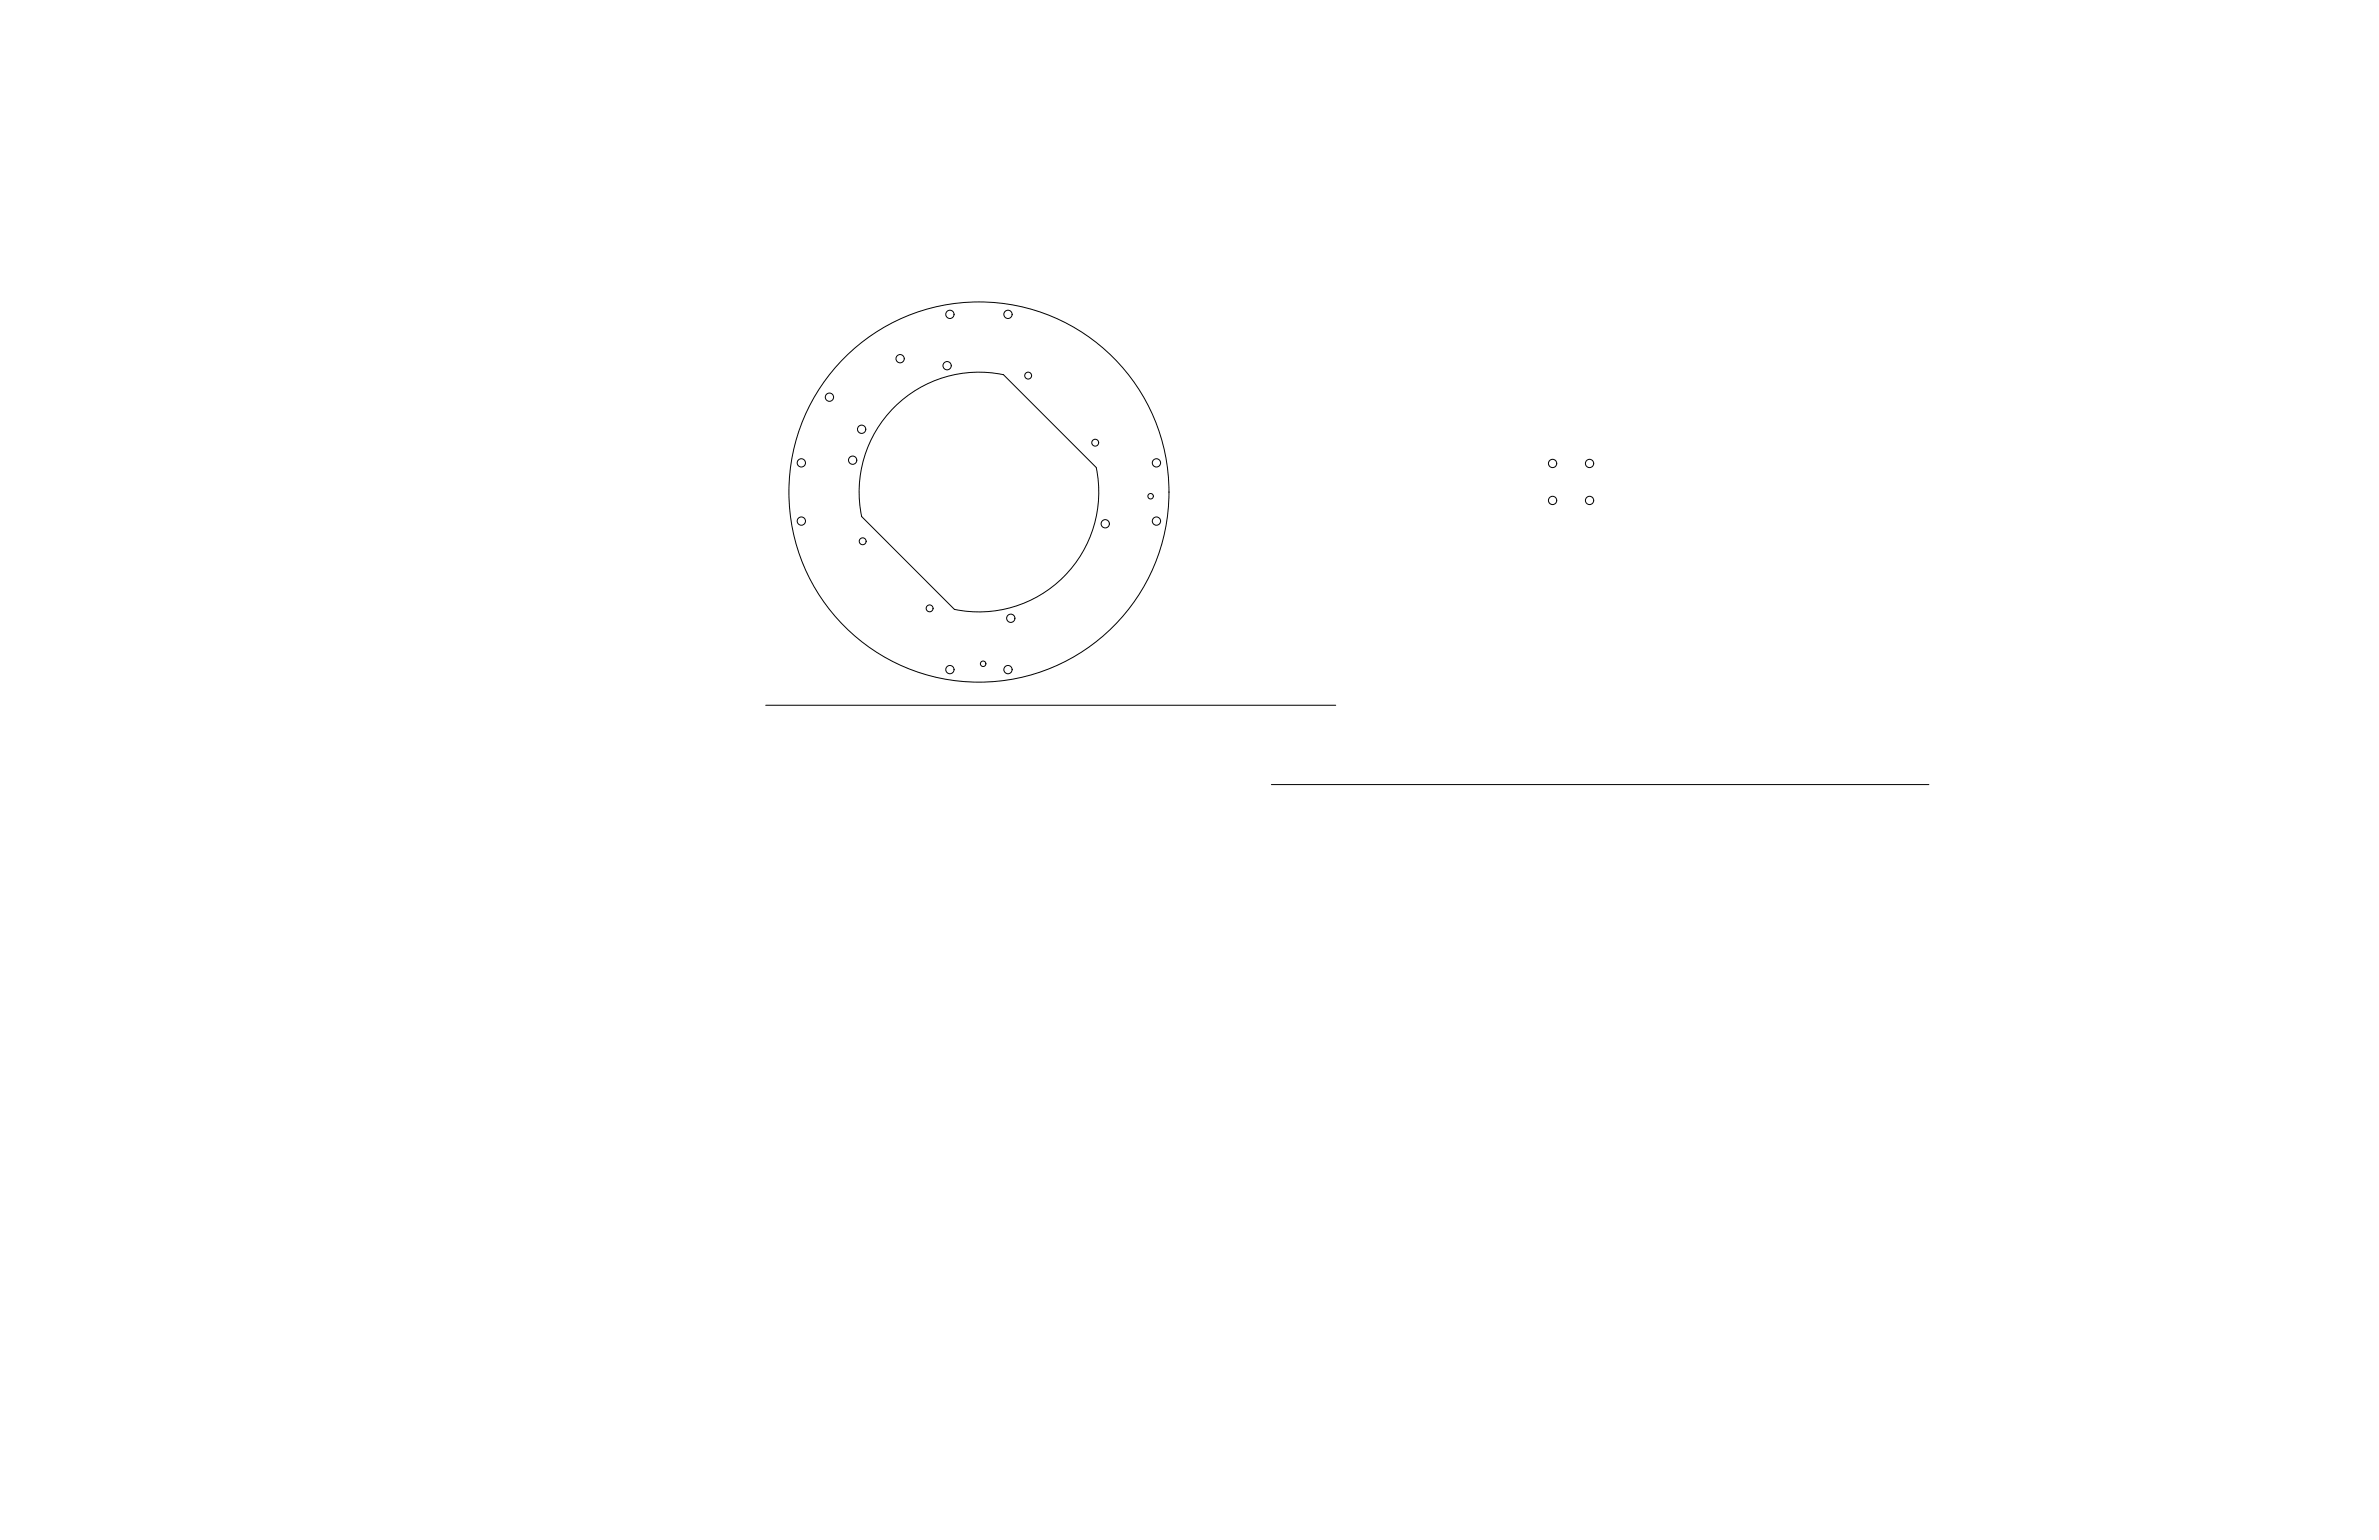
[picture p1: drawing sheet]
<svg xmlns="http://www.w3.org/2000/svg" width="864mm" height="559mm" viewBox="0 0 864 559" stroke-linecap="round" stroke-linejoin="round" font-family="sans-serif">
<!-- layer: Sketch Geometry (ANSI) -->
<g fill="none" stroke="#000" stroke-width=".36">
<path d="M312.8 187.4l33.7 33.7a43.5 43.5 0 0 0 51.4-51.5l-33.6-33.6a43.5 43.5 0 0 0-51.5 51.4"/>
<circle cx="344.8" cy="114.1" r="1.5"/>
<circle cx="365.9" cy="114.1" r="1.5"/>
<circle cx="326.7" cy="130.2" r="1.5"/>
<circle cx="343.8" cy="132.7" r="1.5"/>
<circle cx="373.2" cy="136.3" r="1.25"/>
<circle cx="301.1" cy="144.1" r="1.5"/>
<circle cx="312.8" cy="155.8" r="1.5"/>
<circle cx="290.9" cy="168" r="1.5"/>
<circle cx="309.5" cy="167" r="1.5"/>
<circle cx="355.4" cy="178.5" r="69"/>
<circle cx="397.6" cy="160.6" r="1.25"/>
<circle cx="419.8" cy="168" r="1.5"/>
<circle cx="563.6" cy="168.2" r="1.5"/>
<circle cx="577" cy="168.2" r="1.5"/>
<circle cx="290.9" cy="189.1" r="1.5"/>
<circle cx="313.2" cy="196.4" r="1.25"/>
<circle cx="401.2" cy="190.1" r="1.5"/>
<circle cx="417.7" cy="180.1" r=".99"/>
<circle cx="419.8" cy="189.1" r="1.5"/>
<circle cx="563.6" cy="181.6" r="1.5"/>
<circle cx="577" cy="181.6" r="1.5"/>
<circle cx="337.5" cy="220.7" r="1.25"/>
<circle cx="366.9" cy="224.3" r="1.5"/>
<circle cx="344.8" cy="243" r="1.5"/>
<circle cx="356.9" cy="240.9" r=".99"/>
<circle cx="365.9" cy="243" r="1.5"/>
</g>
<!-- layer: 0 -->
<path d="M278 255.9h206.9M461.5 284.7h238.7" fill="none" stroke="#000" stroke-width=".36"/>
</svg>
